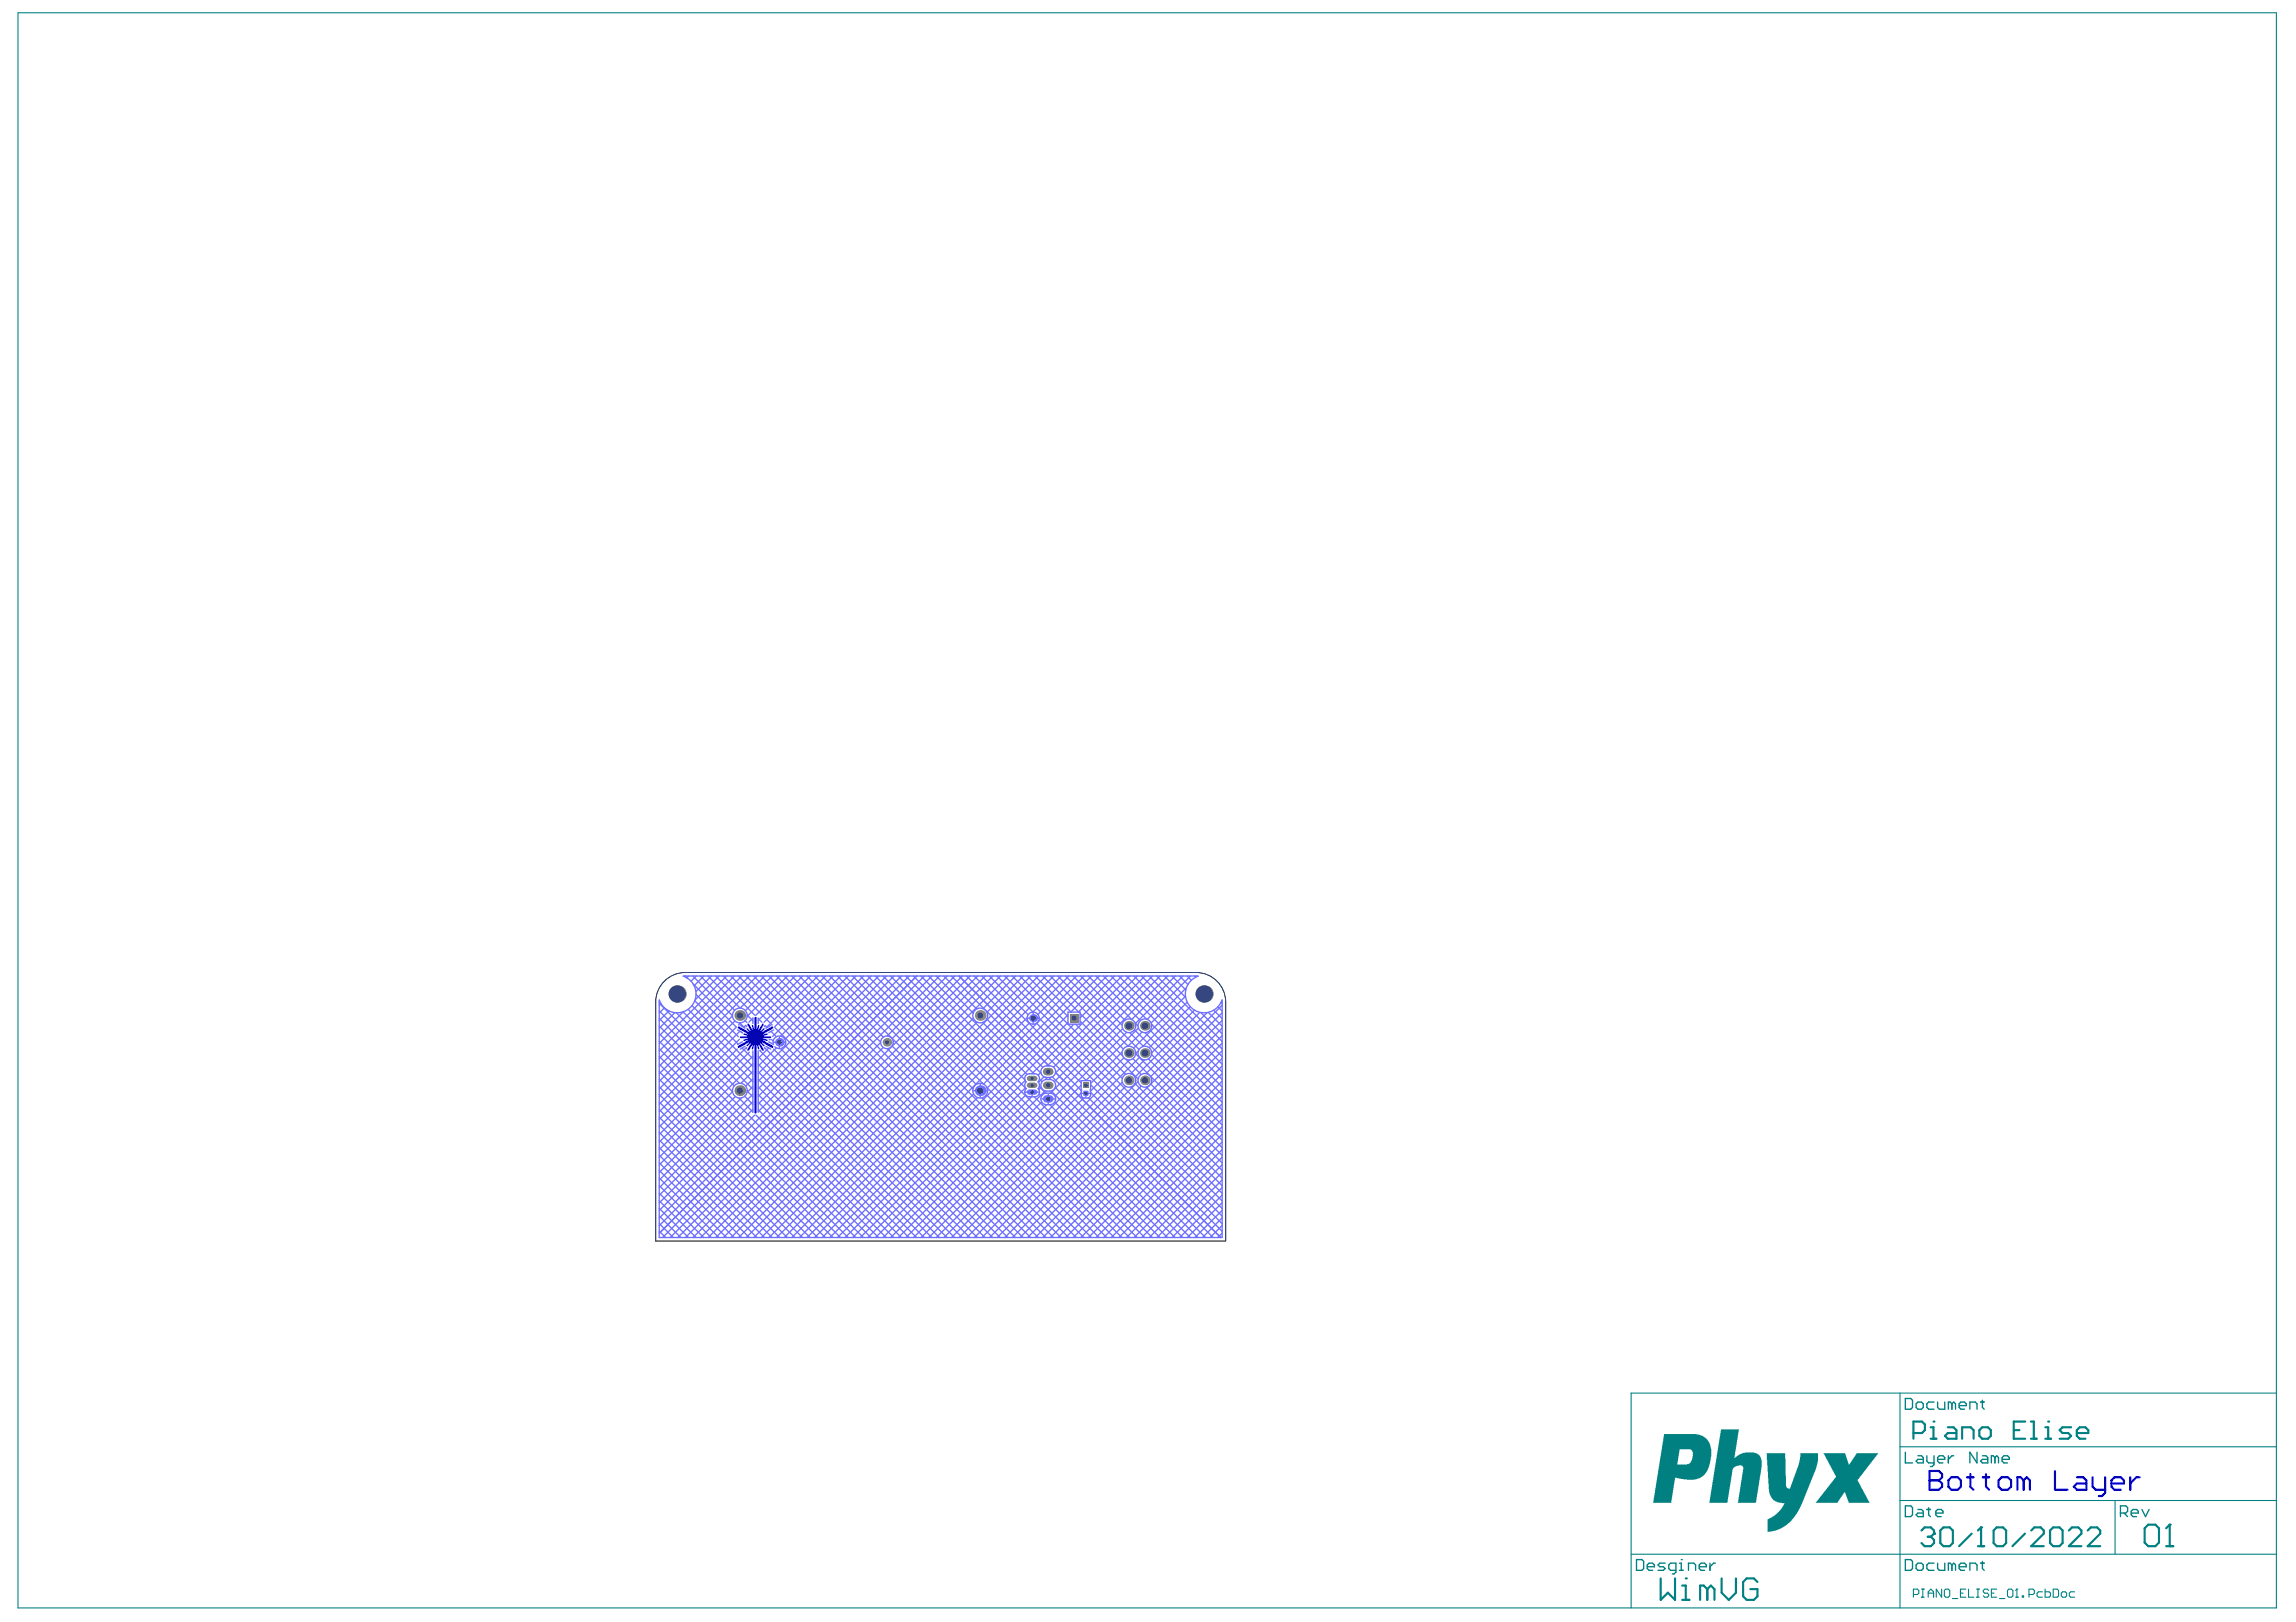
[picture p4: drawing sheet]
<svg xmlns="http://www.w3.org/2000/svg" width="297mm" height="210mm" viewBox="0 0 297 210" stroke-linecap="round" stroke-linejoin="round" font-family="sans-serif">
<g fill="#008080">
<path d="M222.7 185h2.3l-.6 3.7 .7-.5 .7-.2h1.3l.4 .2 .3 .4 .1 .4v.9l-.7 4.6h-2.4l.7-4.2a.58 .58 0 0 0-.1-.6h-.7l-.3 .2a.59 .59 0 0 0-.3 .6l-.6 4h-2.4z"/>
<path d="M228.5 188.1h2.4l.2 4.2v.2l.3 .2 .2-.1 1.1-3.1 .2-.9v-.5h2.3v1l-.4 1.3-1.8 4.6-.8 1.2-1 1.2-1 .5-.8 .3-.7 .1v-1.2a.45 .45 0 0 1 .4-.7l.7-.4 .5-.6 .5-.9h-.6l-.6-.2-.4-.4-.2-.4-.2-.7z"/>
<path d="M235.9 188.1h2.8l.4 1.4 .2-.1 .9-1.3h2.8l-2.6 3.3a.38 .38 0 0 0 .1 .5l1.4 2.6h-2.7l-.5-1.4h-.1l-.9 1.4h-2.8l2.2-2.8 .2-.3a.34 .34 0 0 0 .1-.6z"/>
<path d="M215.3 185.6h4.2l.8 .2 .6 .5 .4 .7 .1 .5-.1 1.4-.2 .8-.3 .7-.2 .4-.6 .4-.8 .3h-.9l-1.6-.3-.5 3.3h-2.3zM217.3 187.6l-.3 1.9h1.3l.3-.1 .3-.5 .1-.7a.57 .57 0 0 0-.3-.6z"/>
</g>
<g fill="none" stroke="#008080" stroke-width=".14">
<path d="M2.3 1.7h292.2v206.4h-292.2zM245.8 187.2h48.7M245.8 194.2h48.7M245.8 180.3v27.8M273.6 194.2v6.9M294.5 180.3h-83.5v27.8M211 201.1h83.5M247.5 206.3h.6l.1-.1v-.4l-.1-.1h-.6v1M248.6 205.7h.3M248.6 206.7h.3M248.8 205.7v1M249.5 206.7v-.7l.3-.3 .4 .3v.7"/>
<path d="M249.5 206.2h.7M251.2 205.7v1l-.7-1v1M251.5 205.8l.2-.1h.4l.1 .1v.7l-.1 .2h-.4l-.2-.2zM252.6 206.9h.7M253.6 206.2h.4M254.3 205.7h-.7v1h.7M254.7 205.7v1h.7M255.7 205.7h.4M255.7 206.7h.4M255.9 205.7v1M257.3 205.8l-.2-.1h-.3l-.2 .1v.2l.2 .2h.3l.2 .1v.2l-.2 .2h-.3l-.2-.2M257.6 206.2h.4"/>
<path d="M258.3 205.7h-.7v1h.7M258.7 206.9h.7M259.7 205.8l.2-.1h.3l.2 .1v.7l-.2 .2h-.3l-.2-.2zM260.8 206.7h.3M260.9 205.7h.1M260.9 205.7v1M260.9 205.7l-.1 .1M261.6 206.5h.2v.2h-.2zM262.5 206.3h.5l.2-.1v-.4l-.2-.1h-.5v1M264.2 206h-.5l-.2 .2v.3l.2 .2h.5M264.6 205.7v1h.5l.2-.2v-.3l-.2-.2h-.5M265.6 205.7h.5l.2 .1v.7l-.2 .2h-.5z"/>
<path d="M266.7 206.2l.1-.2h.4l.2 .2v.3l-.2 .2h-.4l-.1-.2zM268.4 206h-.5l-.2 .2v.3l.2 .2h.5"/>
</g>
<g fill="none" stroke="#008080" stroke-width=".28">
<path d="M247.5 185.4h1.2l.3-.3v-.8l-.3-.3h-1.2v2.2M248.6 198.1l.4-.4h.8l.4 .4v.4M249.4 198.9h.4M249.8 186.2h.7M249.8 184.7h.3v1.5M249.8 198.9l.4 .4v.4l-.4 .4h-.8l-.4-.4M250.1 184h.1M250.2 198.5h.1M250.2 198.5l-.4 .4M251 198.1l.4-.4h.8l.4 .4v1.6l-.4 .4h-.8l-.4-.4zM252 184.7h.7l.4 .4v1.1h-1.1l-.4-.4 .4-.4h1.1M253.8 186.2v-1.5h1.2l.3 .4v1.1"/>
<path d="M255.1 198.5l-1.6 1.6M256.1 185.1l.3-.4h.8l.4 .4v.7l-.4 .4h-.8l-.3-.4zM256.3 197.7h.1M256.3 197.7v2.4M256.3 197.7l-.4 .4M257.9 198.1l.4-.4h.8l.4 .4v1.6l-.4 .4h-.8l-.4-.4zM260.5 185.1h.8M262 198.5l-1.6 1.6M262 184h-1.5v2.2h1.5M262.8 184h.3v2.2M262.8 186.2h.7M262.8 198.1l.4-.4h.8l.4 .4v.4l-1.6 1.6h1.6"/>
<path d="M264.6 186.2h.7M264.6 184.7h.4v1.5M265 184h.1M265.2 198.1l.4-.4h.8l.4 .4v1.6l-.4 .4h-.8l-.4-.4zM267.7 198.1l.4-.4h.8l.4 .4v.4l-1.6 1.6h1.6M267.9 184.7h-1.1l-.3 .4 .3 .3h.8l.3 .4-.3 .4h-1.1M268.7 185.4h1.5v-.3l-.4-.4h-.7l-.4 .4v.7l.4 .4h.7M270.1 198.1l.4-.4h.8l.4 .4v.4l-1.6 1.6h1.6M277.5 197.8l.4-.5h.9l.5 .5v1.8l-.5 .5h-.9l-.4-.5zM280.7 197.3h.1M280.7 197.3v2.8M280.7 197.3l-.5 .5"/>
<path d="M214.8 204.3v2.7l1-.9 .9 .9v-2.7M217.6 207h1M217.6 205.2h.5v1.8M218.1 204.3h.1M220.9 205.7l-.5-.5h-.5v1.8M220.9 205.7v1.3M220.9 205.7l.4-.5 .5 .5v1.3M222.7 204.3v1.8l1 .9 .9-.9v-1.8M227.4 204.7l-.5-.4h-.9l-.5 .4v1.9l.5 .4h.9l.5-.4v-.9h-1M255.9 200.1h.8M280.2 200.1h1"/>
</g>
<g fill="none" stroke="#008080" stroke-width=".17">
<path d="M246.5 194.9h.7l.2 .2v.9l-.2 .3h-.7zM246.5 181h.7l.2 .2v.9l-.2 .3h-.7zM246.5 187.9v1.4h.9M247.9 181.7l.2-.3h.5l.2 .3v.4l-.2 .3h-.5l-.2-.3zM248.1 195.3h.5l.2 .3v.7h-.7l-.2-.3 .2-.2h.7M248.1 188.4h.5l.2 .2v.7h-.7l-.2-.2 .2-.2h.7M249.3 195.3h.4M249.3 188.4v.7l.2 .2h.7M249.5 195.1v.9l.2 .3M250.2 181.4h-.7l-.2 .3v.4l.2 .3h.7M250.2 188.4v1.1l-.2 .3h-.3M250.4 195.8h1v-.2l-.3-.3h-.4l-.3 .3v.4l.3 .3h.4"/>
<path d="M250.7 181.4v.7l.2 .3h.7v-1M250.7 188.9h.9v-.3l-.2-.2h-.5l-.2 .2v.5l.2 .2h.5M252.1 188.4v.9M252.5 181.7l-.2-.3h-.2v1M252.5 181.7v.7M252.5 181.7l.3-.3 .2 .3v.7M252.8 188.4h-.3l-.4 .5M253.5 181.9h.9v-.2l-.3-.3h-.4l-.2 .3v.4l.2 .3h.4M254.8 182.4v-1h.7l.3 .3v.7M255.8 187.9v1.4l-1-1.4v1.4M256.2 181.4h.5M256.5 188.4h.4l.3 .2v.7h-.7l-.3-.2 .3-.2h.7"/>
<path d="M256.5 181.2v.9l.2 .3M258.1 188.6l-.2-.2h-.3v.9M258.1 188.6v.7M258.1 188.6l.2-.2 .3 .2v.7M259 188.9h.9v-.3l-.2-.2h-.5l-.2 .2v.5l.2 .2h.5M274.3 195.8h.7l.3-.2v-.5l-.3-.2h-.7v1.4M274.8 195.8l.5 .5M275.7 195.8h.9v-.2l-.2-.3h-.5l-.2 .3v.4l.2 .3h.5M277.1 195.3l.5 1 .4-1M211.7 201.8h.7l.2 .3v.9l-.2 .2h-.7zM213.1 202.8h.9v-.3l-.2-.2h-.5l-.2 .2v.5l.2 .2h.5M215.4 202.3h-.7l-.2 .2 .2 .3h.5l.2 .2-.2 .2h-.7"/>
<path d="M216.8 203.2h-.7l-.2-.2v-.5l.2-.2h.7v1.1l-.2 .3h-.2M217.3 203.2h.4M217.3 202.3h.2v.9M217.5 201.8h.1M218.4 203.2v-.9h.7l.3 .2v.7M219.8 202.8h1v-.3l-.3-.2h-.4l-.3 .2v.5l.3 .2h.4M221.2 202.3v.9M221.9 202.3h-.2l-.5 .5M246.5 201.8h.7l.2 .3v.9l-.2 .2h-.7zM247.9 202.5l.2-.2h.5l.2 .2v.5l-.2 .2h-.5l-.2-.2zM250.2 202.3h-.7l-.2 .2v.5l.2 .2h.7M250.7 202.3v.7l.2 .2h.7v-.9"/>
<path d="M252.5 202.5l-.2-.2h-.2v.9M252.5 202.5v.7M252.5 202.5l.3-.2 .2 .2v.7M253.5 202.8h.9v-.3l-.3-.2h-.4l-.2 .2v.5l.2 .2h.4M254.8 203.2v-.9h.7l.3 .2v.7M256.2 202.3h.5M256.5 202.1v.9l.2 .2"/>
</g>
<path d="M95.5 132.9l.2-.1 1.2 .8-.3-.4 .1-.1 .4 .3-.4-.9h.2l.4 .8v-.6h.1l.2 .5v-1.5l.2-.1 .1 .1v1.5l.2-.5h.1l-.1 .5h.1l.5-.7 .1 .1-.4 .8 .4-.3h.1l-.3 .5 1.2-.8 .2 .1v.2l-1.3 .7 .5-.1 .1 .1-.5 .3 1 .1-.1 .1h-.9l.5 .3v.1l-.6-.1 1.3 .7v.3h-.2l-1.2-.7 .3 .4-.1 .1-.4-.3 .4 .7-.1 .2-.5-.8v.5l-.1 .1-.2-.5v8.7l-.1 .1-.2-.1v-8.7l-.2 .5-.1-.1v-.5l-.5 .8-.1-.2 .4-.7-.4 .3-.1-.1 .3-.4-1.2 .7h-.2v-.3l1.3-.7-.6 .1v-.2l.5-.2h-1l.1-.2h.9v-.1l-.5-.1v-.2l.6 .1-1.3-.7z" fill="#00f"/>
<g fill="none" stroke="#6e6eff" stroke-width=".17">
<path d="M85.3 129.5v30.6h72.8v-30.6M85.3 129.8l10.4 10.4M85.3 130.8l9.7 9.7M85.3 131.8l9.5 9.5-9.5 9.5M85.3 136.7l23.4 23.4M85.3 135.7l24.4 24.4M85.3 138.7l21.5 21.4M85.3 137.7l22.5 22.4M85.3 139.7l20.5 20.4M85.3 132.8l27.4 27.3M85.3 133.8l26.4 26.3M85.3 134.7l25.4 25.4"/>
<path d="M85.5 129.9l-.2 .2M86 130.4l-.7 .7M86.5 130.8l-1.2 1.3M87.3 131l-2 2.1M87.5 131.1l9.9 9.9M88.4 126.3a2.44 2.44 0 0 1 .9 4.1 2.44 2.44 0 0 1-4-1M88.4 130.9l9 9.1M88.4 130.9l-3.1 3.1M88.4 126.3h66.6M88.6 126.3l.3 .3M89 130.6l8.4 8.4M89.1 126.3l-.2 .2"/>
<path d="M89.5 130.1l7.9 7.9M89.6 126.3l5.2 5.1-9.5 9.5M89.7 127.3l5.6 5.6M89.9 129.5l5.6 5.6M90 128.7l5.5 5.5M90.1 126.3l-.7 .7M90.6 126.3l4.4 4.4M91.1 126.3l-1.3 1.3M91.6 126.3l4.1 4.2M92 126.3l-2 2M92.6 126.3l5.1 5.1M93 126.3l-3.1 3.1"/>
<path d="M93.6 126.3l6.3 6.3M94 126.3l-8.7 8.7M94.5 126.3l33.9 33.8M95 126.3l-9.7 9.7M95.1 132.1l-9.8 9.8M95.2 132.9l-9.9 10M95.4 135.7l-10.1 10.1M95.4 133.3l.6 .3M95.5 126.3l33.9 33.8M95.7 134.5l-10.4 10.4M95.7 132.4l.6 .6M95.7 133.5l-10.4 10.4"/>
<path d="M95.8 132.7l.6 .3M95.8 132.4l-.3 .2M95.9 133.6l.1 .1M96 126.3l-10.7 10.7M96 135.6l1.4 1.4M96 134.8l-.6 .4M96.4 135.4l-.6 .4M96.4 132.1l.2 .2M96.5 132.7l-.3 .2M96.5 126.3l33.9 33.8M96.5 132.7l.1 .2M96.5 135.6l-11.2 11.2"/>
<path d="M96.6 135.6l-.1 .1M96.7 131.4l.7 .7M96.9 136.2l-11.6 11.6M97 126.3l-11.7 11.7M97.4 137.7l-12.1 12.1M97.4 139.6l-.9 1M97.4 131.8l-.5 .5M97.4 131.7v.8M97.4 136v8M97.4 138.6l-1.5 1.6M97.4 136.7l-12.1 12.1M97.5 126.3l33.9 33.8"/>
<path d="M97.9 126.3l-12.6 12.7M98.1 131.8l.5 .5M98.1 131.7v.8M98.1 136v8M98.1 136.7l23.4 23.4M98.1 138.7l21.5 21.4M98.1 137.7l22.4 22.4M98.1 139.7l20.5 20.4M98.3 135.9l24.2 24.2M98.4 135.9v.1M98.5 126.3l33.9 33.8M98.9 126.3l-13.6 13.6"/>
<path d="M99 132.7l-.1 .2M99 135.7l-.1-.1 24.6 24.5M99 132.7l.2 .3M99.1 135.4l.6 .4M99.4 134.8l.7 .4a.82 .82 0 0 1 .8-1.1 .82 .82 0 0 1 .7 1.1 .82 .82 0 0 1-1.4 .3M99.5 135.6l-1.4 1.4M99.5 126.3l33.8 33.8M99.5 134.5h.2M99.7 133.5l.7 .7M99.8 134.5l.2 .2M99.9 126.3l-4.1 4.2M100.1 133.3l-.7 .3"/>
<path d="M100.1 135.8l24.4 24.3M100.2 133l27.2 27.1M100.4 135.6l-2.3 2.4M100.5 126.3l33.8 33.8M100.9 126.3l-4.5 4.5M101 135.7l24.5 24.4M101.4 126.3l33.9 33.8M101.6 135.3l24.9 24.8M101.9 126.3l-5.2 5.2M102.4 126.3l33.9 33.8M102.9 126.3l-5.1 5.1M103.4 126.3l33.9 33.8"/>
<path d="M103.9 126.3l-5.8 5.8M104.4 126.3l33.9 33.8M104.8 126.3l-6 6M105.4 126.3l8.5 8.6M105.8 126.3l-6.7 6.7 .6-.3M106.4 126.3l7.9 7.9M106.8 126.3l-6.6 6.6M107.3 126.3l33.9 33.8M107.8 126.3l-7.8 7.8M108.3 126.3l33.9 33.8M108.8 126.3l-7.8 7.8M109.3 126.3l33.9 33.8"/>
<path d="M109.8 126.3l-8.2 8.2M110.3 126.3l33.9 33.8M110.7 126.3l-12.6 12.6M111.3 126.3l14.6 14.6M111.7 126.3l-13.6 13.6M112.3 126.3l14 14M112.7 126.3l-14.6 14.6M113.2 126.3l14 14M113.7 126.3l-15.6 15.6M113.9 134.9l-25.2 25.2M114.2 126.3l33.9 33.8M114.3 135.6l-24.6 24.5"/>
<path d="M114.7 126.3l-16.6 16.6M114.8 135.7l24.4 24.4M115.2 126.3l33.9 33.8M115.4 135.4l24.8 24.7M115.7 126.3l-17.6 17.6M116.2 126.3l33.9 33.8M116.6 126.3l-31.3 31.3M117.2 126.3l33.8 33.8M117.6 126.3l-32.3 32.3M118.2 126.3l14.6 14.6M118.6 126.3l-33.3 33.3M119.1 126.3l13.5 13.5"/>
<path d="M119.6 126.3l-33.9 33.8M120.1 126.3l12.8 12.7M120.6 126.3l-33.9 33.8M121.1 126.3l4.8 4.8M121.6 126.3l-33.9 33.8M122.1 126.3l4.3 4.3M122.5 126.3l-7.7 7.8M123.1 126.3l11.8 11.8M123.5 126.3l-8.1 8.1M124.1 126.3l11.6 11.6M124.5 126.3l-33.9 33.8M125 126.3l14.9 14.9"/>
<path d="M125.5 126.3l-33.9 33.8M125.9 131.8l-28.4 28.3M126 126.3l13.9 13.8M126.4 132.3l-27.9 27.8M126.5 126.3l-33.9 33.8M127 126.3l13.6 13.5M127.1 132.3l6.7 6.7M127.5 126.3l-33.9 33.8M127.7 131.9l7 7M128 126.3l5 5M128.4 126.3l-33.8 33.8M129 126.3l4.7 4.7"/>
<path d="M129.4 126.3l-33.8 33.8M130 126.3l28.1 28.1M130.4 126.3l-33.9 33.8M130.9 126.3l27.2 27.1M131.4 126.3l-4.2 4.2M131.9 126.3l13.3 13.3M132.4 126.3l-4.7 4.7M132.6 139.8l-20.3 20.3M132.7 139.1l.2-.1a1.28 1.28 0 0 1 1.5 .3 .61 .61 0 0 1-.1 .7l.2 .4-.2 .5a.61 .61 0 0 1 .1 .7 .61 .61 0 0 1-.5 .3h-.7a.61 .61 0 0 1-.6-.3 .61 .61 0 0 1 .2-.7 .61 .61 0 0 1 0-.9 .61 .61 0 0 1-.1-.9zM132.9 131.7l-28.5 28.4M132.9 126.3l5.3 5.3M133.2 132.4l-27.8 27.7"/>
<path d="M133.4 126.3l-33.9 33.8M133.9 126.3l4.7 4.7M134.1 132.4l24 24M134.3 126.3l-33.8 33.8M134.5 131.8l23.6 23.6M134.5 139.7l.3 .3M134.7 138.8l-.4 .3M134.9 138.2a1.14 1.14 0 0 1 1.6 .2 .83 .83 0 0 1-.2 .9 .83 .83 0 0 1-.9 .1 .75 .75 0 0 1-.7-.4 .75 .75 0 0 1 .2-.8zM134.9 139.9a1.14 1.14 0 0 1 1.6 .3 .83 .83 0 0 1-.2 .8 .83 .83 0 0 1-.9 .2 .75 .75 0 0 1-.7-.5 .75 .75 0 0 1 .2-.8zM134.9 126.3l4.7 4.7M135.1 139.3l-.8 .8M135.2 139.4l.3 .3"/>
<path d="M135.3 126.3l-33.8 33.8M135.9 126.3l9.4 9.5M136 139.4l-.3 .3M136.1 139.4l20.8 20.7M136.3 126.3l-33.9 33.8M136.6 138.8l21.3 21.3M136.9 126.3l9 9.1M137.3 126.3l-33.9 33.8M137.8 126.3l9.6 9.5M138.2 131.3l-28.9 28.8M138.2 131h1.5v1.5h-1.5zM138.2 132.3l-27.9 27.8"/>
<path d="M138.3 126.3l-4.7 4.7M138.8 126.3l6.4 6.3M138.9 132.5l-27.6 27.6M139.2 132.5l6.4 6.5M139.3 126.3l-5 5M139.7 131.2l5.5 5.5M139.7 132.1l7.5 7.5M139.8 126.3l5.7 5.7M140.3 126.3l-33.9 33.8M140.8 126.3l5.6 5.6M141.2 126.3l-14 14M141.8 126.3l5.7 5.8"/>
<path d="M142.2 126.3l-14.5 14.5M142.8 126.3l5.5 5.6M143.2 126.3l-4.7 4.7M143.7 126.3l14.4 14.4M144.2 126.3l-4.7 4.7M144.7 126.3l13.4 13.4M145.2 126.3l-5.5 5.4M145.2 136.1l-4.1 4.1M145.2 133.1l-8.7 8.8M145.4 136.9l-4.3 4.3M145.7 137.1l1.9 2M145.7 126.3l12.4 12.4"/>
<path d="M145.8 133.6l-26.6 26.5M146.1 137.2l-23 22.9M146.1 133.6l1.8 1.8M146.2 126.3l-12.7 12.7M146.6 137l11.5 11.5M146.7 126.3l11.4 11.4M146.8 133.3l11.3 11.3M146.8 132.4l.4 .3M146.9 136.4l11.2 11.1M147.1 126.3l-11.6 11.6M147.2 140l-20.2 20.1M147.3 136l-.4 .3"/>
<path d="M147.3 133l-6.8 6.8M147.4 136.8l-23.3 23.3M147.7 126.3l10.4 10.4M147.8 133.6l-1.9 1.8M148.1 137.2l-1.8 1.8M148.1 133.6l10 10M148.1 126.3l-11.8 11.8M148.6 137l9.5 9.6M148.7 126.3l9.4 9.5M148.8 133.3l9.3 9.3M149 132.5l9.1 9.2M149 136.5l9.1 9.1"/>
<path d="M149.1 126.3l-12.6 12.6M149.6 126.3l8.5 8.5M150.1 126.3l-13.7 13.7M150.6 126.3l2.8 2.8M151.1 126.3l-15.2 15.2M151.6 126.3l1.8 1.8M152.1 126.3l-5.7 5.6M152.6 126.3l1.1 1.1M153 126.3l-6.1 6.2M153.4 128.9l-6.7 6.7M153.5 127.8l-4.6 4.6M153.6 126.3l.5 .6"/>
<path d="M153.6 129.7l-5.8 5.7M154 130.3l-5.3 5.3M154 126.3l-5.6 5.6M154.5 130.7l-5.5 5.5M154.6 126.3l.1 .2M155 126.3a2.44 2.44 0 0 0-.9 4.1 2.44 2.44 0 0 0 4-1M155.2 131l-8.4 8.4M155.3 131l2.8 2.8M156.2 131l-7.9 7.9M156.3 131l1.8 1.8M157 130.7l1.1 1.1M157.6 130.3l.5 .5"/>
<path d="M158 129.7l.1 .2M158.1 130.1l-9.2 9.2M158.1 131.1l-9.3 9.3M158.1 138.9l-21.2 21.2M158.1 139.9l-20.2 20.2M158.1 132.1l-28.1 28M158.1 133l-27.1 27.1M158.1 136l-24.2 24.1M158.1 135l-25.2 25.1M158.1 137.9l-22.2 22.2M158.1 137l-23.2 23.1M158.1 134l-26.1 26.1"/>
<path d="M85.3 140.6l19.5 19.5M85.3 141.6l18.5 18.5M85.3 154.4l5.7 5.7M85.3 156.4l3.8 3.7M85.3 155.4l4.8 4.7M85.3 158.3l1.8 1.8M85.3 157.4l2.8 2.7M85.3 159.3l.8 .8M85.3 143.6l16.6 16.5M85.3 142.6l17.5 17.5M85.3 144.6l15.6 15.5M85.3 146.5l13.6 13.6"/>
<path d="M85.3 145.6l14.6 14.5M85.3 148.5l11.6 11.6M85.3 147.5l12.6 12.6M85.3 150.5l9.7 9.6M85.3 149.5l10.7 10.6M85.3 152.4l7.7 7.7M85.3 151.5l8.7 8.6M85.3 153.4l6.7 6.7M95.1 141.9l-9.8 9.8M95.6 142.1l1.8 1.8M95.9 142.1l-10.6 10.6M96.3 141.9l1.1 1"/>
<path d="M96.7 141.2l.7 .7M97.4 141.6l-12.1 12.1M97.4 143.6l-12.1 12.1M97.4 140.6l-.8 .8M97.4 142.6l-12.1 12.1M97.7 144.3l-12.4 12.3M97.8 144.3l15.9 15.8M98.1 142.6l17.5 17.5M98.1 140.7l19.5 19.4M98.1 141.6l18.5 18.5M98.1 143.6l16.5 16.5M126 141.6l-18.6 18.5"/>
<path d="M126.5 142l-18.2 18.1M127.1 142.1l18 18M127.6 141.7l18.5 18.4M127.7 140.7l19.4 19.4M132.7 140.8l-19.4 19.3M132.7 141.7l-18.4 18.4M133.5 141.9l-18.3 18.2M133.8 141.9l18.2 18.2M134.4 141.6l.3 .3M134.5 140.6l.8 .9M134.7 140.7l-.3 .3M134.8 142.6l-17.6 17.5"/>
<path d="M135.2 141.2l-19 18.9M135.4 143l-17.2 17.1M135.4 143a.75 .75 0 0 1-.7-.8 .75 .75 0 0 1 .7-.7 .82 .82 0 0 1 1 .2 .82 .82 0 0 1 0 1l-.6 .3M135.4 143h.4M135.8 143l17.2 17.1M136 141.2l19 18.9M136.5 142.6l17.5 17.5M136.5 140.7l19.5 19.4M139.9 141.4l-18.8 18.7M139.9 141.1v-1.3h1.2v1.3M139.9 140.4l-19.7 19.7M140 141.1a.66 .66 0 0 0 0 .8 .66 .66 0 0 0 .9 0 .66 .66 0 0 0 .1-.8"/>
<path d="M140.2 142.1l-18.1 18M140.8 142.1l17.3 17.2M141.1 140.4l17 17M141.1 141.4l17 17M145.2 140l-20.1 20.1M145.6 140.6l-19.5 19.5M146.3 140.7l11.8 11.8M146.8 140.2l11.3 11.3M147.6 140.6l-19.6 19.5M148.3 140.7l9.8 9.8M148.7 140.5l-19.7 19.6M148.9 140.3l9.2 9.2"/>
<path d="M158.1 150.7l-9.4 9.4M158.1 149.7l-10.4 10.4M158.1 152.7l-7.4 7.4M158.1 151.7l-8.4 8.4M158.1 148.8l-11.4 11.3M158.1 147.8l-12.4 12.3M158.1 157.6l-2.5 2.5M158.1 156.6l-3.5 3.5M158.1 159.6l-.6 .5M158.1 158.6l-1.5 1.5M158.1 154.7l-5.5 5.4M158.1 153.7l-6.5 6.4"/>
<path d="M158.1 155.6l-4.5 4.5M158.1 142.9l-17.3 17.2M158.1 141.9l-18.3 18.2M158.1 144.8l-15.3 15.3M158.1 143.8l-16.3 16.3M158.1 145.8l-14.3 14.3M158.1 140.9l-19.3 19.2M158.1 146.8l-13.4 13.3"/>
<circle cx="95.7" cy="131.4" r=".96"/>
<circle cx="114.7" cy="134.9" r=".82"/>
<circle cx="126.8" cy="131.4" r=".96"/>
<circle cx="133.7" cy="131.8" r=".79"/>
<circle cx="146" cy="136.3" r=".89"/>
<circle cx="146" cy="139.8" r=".89"/>
<circle cx="146" cy="132.7" r=".89"/>
<circle cx="148.1" cy="136.3" r=".89"/>
<circle cx="148.1" cy="139.8" r=".89"/>
<circle cx="148.1" cy="132.7" r=".89"/>
<circle cx="95.7" cy="141.1" r=".96"/>
<circle cx="126.8" cy="141.1" r=".96"/>
</g>
<path d="M100.1 134.9h1.5M100.8 134.2v1.4M133 131.8h1.4M133.7 131.1v1.4M125.9 141.1h1.8M126.8 140.3v1.7M132.7 141.3h1.7M133.5 141.3v.6M134.7 142.2h1.8M135.6 141.5v1.4M140 141.5h1M140.5 141.5v.5" fill="none" stroke="#6e6eff" stroke-width=".18"/>
<g fill="none" stroke="#00f" stroke-width=".28">
<path d="M249.6 191.6h.1M249.6 190.4h1.2l.5 .4v.4l-.5 .4 .5 .4v.4l-.5 .4h-1.2zM249.6 191.6h1.2M252.1 191.6l.4-.4h.8l.4 .4v.8l-.4 .4h-.8l-.4-.4zM254.5 191.2h.8M254.9 190.8v1.6l.4 .4M256.5 191.2h.8M256.9 190.8v1.6l.4 .4M258.6 191.6l.4-.4h.8l.4 .4v.8l-.4 .4h-.8l-.4-.4zM261.8 191.6l-.4-.4h-.4v1.6M261.8 191.6v1.2M261.8 191.6l.4-.4 .4 .4v1.2"/>
<path d="M265.9 190.4v2.4h1.6M268.7 191.2h.8l.4 .4v1.2h-1.2l-.4-.4 .4-.4h1.2M270.7 191.2v1.2l.4 .4h1.2M272.3 191.2v2l-.4 .4h-.4M273.2 192h1.6v-.4l-.4-.4h-.8l-.4 .4v.8l.4 .4h.8M275.6 191.2v1.6M276.8 191.2h-.4l-.8 .8"/>
</g>
<circle cx="87.6" cy="128.6" r="1.11" fill="#808080"/>
<circle cx="87.6" cy="128.6" r="1.11" fill="#1f4769"/>
<circle cx="95.7" cy="131.4" r=".7" fill="#808080"/>
<circle cx="95.7" cy="131.4" r=".38" fill="#1f4769"/>
<circle cx="95.7" cy="141.1" r=".7" fill="#808080"/>
<circle cx="95.7" cy="141.1" r=".38" fill="#1f4769"/>
<circle cx="100.8" cy="134.9" r=".56" fill="#6e6eff"/>
<circle cx="100.8" cy="134.9" r=".28" fill="#1f4769"/>
<circle cx="114.7" cy="134.9" r=".56" fill="#e69138"/>
<circle cx="114.7" cy="134.9" r=".28" fill="#1f4769"/>
<circle cx="126.8" cy="131.4" r=".7" fill="#e69138"/>
<circle cx="126.8" cy="131.4" r=".38" fill="#1f4769"/>
<circle cx="126.8" cy="141.1" r=".7" fill="#6e6eff"/>
<circle cx="126.8" cy="141.1" r=".38" fill="#1f4769"/>
<path d="M133.2 141.3h.7" fill="none" stroke="#6e6eff" stroke-width=".7"/>
<circle cx="133.5" cy="141.3" r=".21" fill="#1f4769"/>
<path d="M133.2 140.4h.7" fill="none" stroke="#808080" stroke-width=".7"/>
<circle cx="133.5" cy="140.4" r=".21" fill="#1f4769"/>
<path d="M133.2 139.6h.7" fill="none" stroke="#808080" stroke-width=".7"/>
<circle cx="133.5" cy="139.6" r=".21" fill="#1f4769"/>
<circle cx="133.7" cy="131.8" r=".52" fill="#6e6eff"/>
<circle cx="133.7" cy="131.8" r=".31" fill="#1f4769"/>
<path d="M135.4 142.2h.4" fill="none" stroke="#6e6eff" stroke-width=".97"/>
<circle cx="135.6" cy="142.2" r=".28" fill="#1f4769"/>
<path d="M135.4 140.4h.4" fill="none" stroke="#808080" stroke-width=".97"/>
<circle cx="135.6" cy="140.4" r=".28" fill="#1f4769"/>
<path d="M135.4 138.7h.4" fill="none" stroke="#808080" stroke-width=".97"/>
<circle cx="135.6" cy="138.7" r=".28" fill="#1f4769"/>
<path d="M138.4 131.2h1.1v1.1h-1.1z" fill-rule="evenodd" fill="#808080"/>
<circle cx="139" cy="131.8" r=".31" fill="#1f4769"/>
<path d="M140.1 140.1h.7v.7h-.7z" fill-rule="evenodd" fill="#808080"/>
<circle cx="140.5" cy="140.4" r=".23" fill="#1f4769"/>
<path d="M140.1 141.3l.2-.2h.4l.1 .2v.4l-.1 .1h-.4l-.2-.1z" fill-rule="evenodd" fill="#6e6eff"/>
<g fill="#6e6eff">
<path d="M140.7 141.7h.1l-.1 .1z"/>
<path d="M140.7 141.1l.1 .2h-.1z"/>
<path d="M140.2 141.2l.1-.1v.2h-.2z"/>
<path d="M140.1 141.7h.2v.1z"/>
</g>
<circle cx="140.5" cy="141.5" r=".23" fill="#1f4769"/>
<circle cx="146" cy="132.7" r=".63" fill="#808080"/>
<circle cx="146" cy="132.7" r=".42" fill="#1f4769"/>
<circle cx="146" cy="136.3" r=".63" fill="#808080"/>
<circle cx="146" cy="136.3" r=".42" fill="#1f4769"/>
<circle cx="146" cy="139.8" r=".63" fill="#e69138"/>
<circle cx="146" cy="139.8" r=".42" fill="#1f4769"/>
<circle cx="148.1" cy="132.7" r=".63" fill="#808080"/>
<circle cx="148.1" cy="132.7" r=".42" fill="#1f4769"/>
<circle cx="148.1" cy="136.3" r=".63" fill="#808080"/>
<circle cx="148.1" cy="136.3" r=".42" fill="#1f4769"/>
<circle cx="148.1" cy="139.8" r=".63" fill="#e69138"/>
<circle cx="148.1" cy="139.8" r=".42" fill="#1f4769"/>
<circle cx="155.8" cy="128.6" r="1.11" fill="#808080"/>
<circle cx="155.8" cy="128.6" r="1.11" fill="#1f4769"/>
<path d="M86 127a3.8 3.8 0 0 1 2.7-1.1h66a3.8 3.8 0 0 1 3.9 3.8v30.9h-73.8v-30.9a3.8 3.8 0 0 1 1.2-2.7z" fill="none" stroke="#000" stroke-width=".13"/>
</svg>
